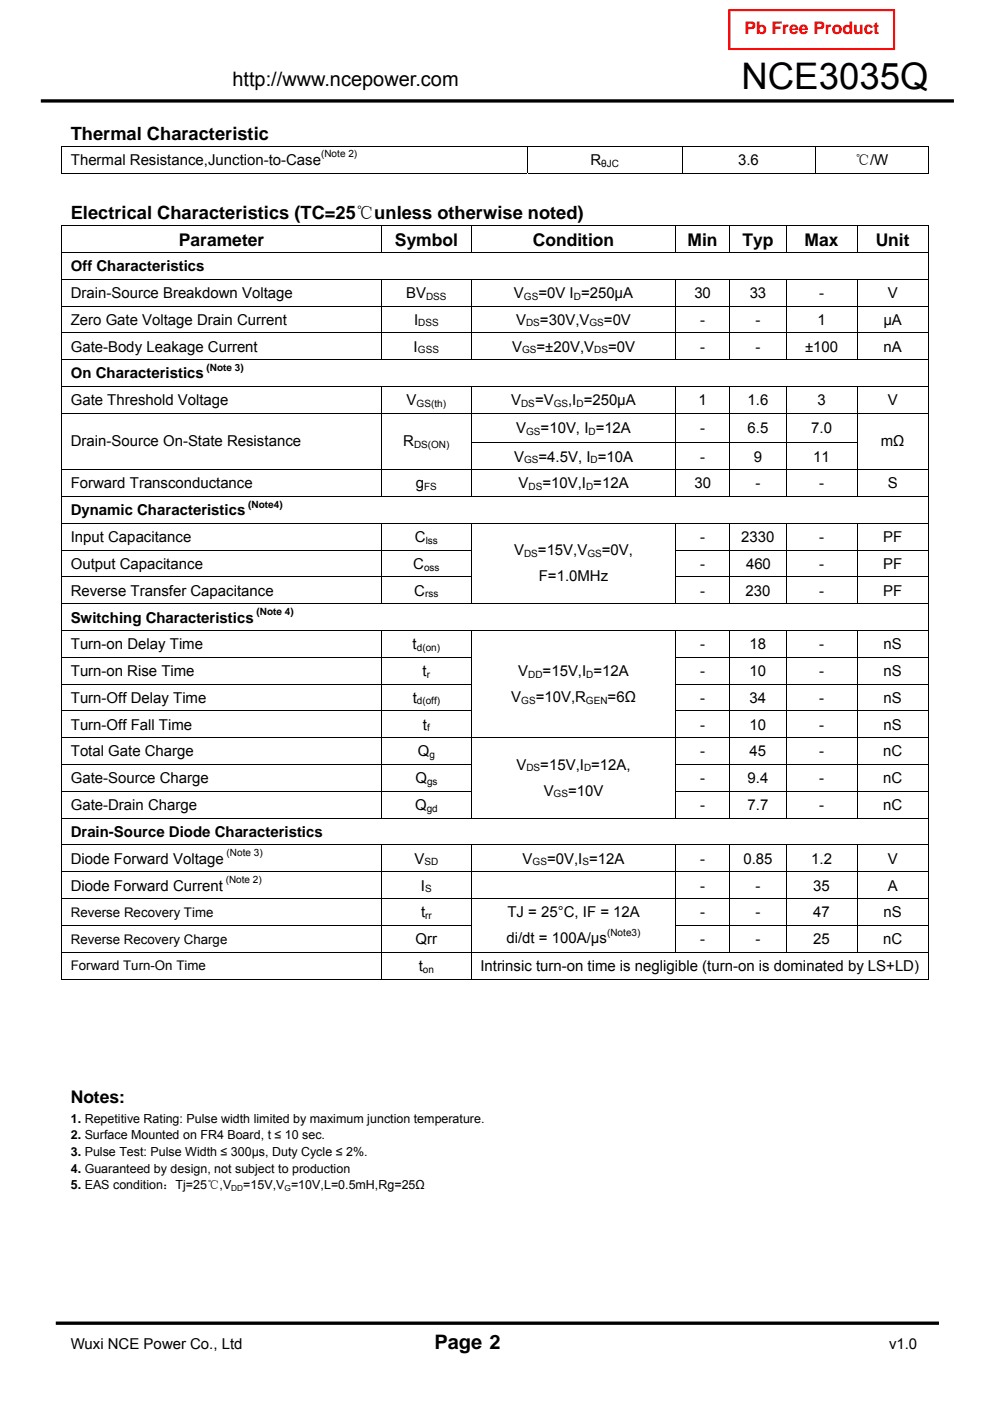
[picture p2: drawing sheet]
<svg xmlns="http://www.w3.org/2000/svg" width="210mm" height="297mm" viewBox="0 0 210 297" stroke-linecap="round" stroke-linejoin="round" font-family="sans-serif">
<defs><g id="words">
<text font-size="7.8" x="157.3" y="18.9">NCE3035Q</text>
<g font-size="4.2">
<text x="49.3" y="18.3">http://www.ncepower.com</text>
<text x="92.2" y="286.1">Page 2</text>
</g>
<g font-size="3.9">
<text x="15" y="29.6">Thermal Characteristic</text>
<text x="15" y="46.5">Electrical Characteristics (TC=25℃unless otherwise noted)</text>
</g>
<text font-size="3.7" fill="#f00" x="157.9" y="7.1">Pb Free Product</text>
<g font-size="3.7">
<text x="38" y="52.1">Parameter</text>
<text x="83.8" y="52.1">Symbol</text>
<text x="113" y="52.1">Condition</text>
<text x="145.8" y="52.1">Min</text>
<text x="157.5" y="52.1">Typ</text>
<text x="170.7" y="52.1">Max</text>
<text x="185.7" y="52.1">Unit</text>
<text x="15" y="233.9">Notes:</text>
</g>
<g font-size="3.2">
<text x="15" y="34.9">Thermal Resistance,Junction-to-Case</text>
<text x="125.2" y="34.9">R</text>
<text x="156.6" y="34.9">3.6</text>
<text x="181.4" y="34.9">℃/W</text>
<text x="15" y="57.5">Off Characteristics</text>
<text x="15" y="63.2">Drain-Source Breakdown Voltage</text>
<text x="86.2" y="63.2">BV</text>
<text x="109" y="63.2">V</text>
<text x="114.2" y="63.2">=0V I =250μA</text>
<text x="147.3" y="63.2">30</text>
<text x="159" y="63.2">33</text>
<text x="173.7" y="63.2">-</text>
<text x="188.3" y="63.2">V</text>
<text x="15" y="68.9">Zero Gate Voltage Drain Current</text>
<text x="87.8" y="68.9">I</text>
<text x="109.5" y="68.9">V</text>
<text x="114.5" y="68.9">=30V,V</text>
<text x="128.1" y="68.9">=0V</text>
<text x="148.5" y="68.9">-</text>
<text x="160.2" y="68.9">-</text>
<text x="173.4" y="68.9">1</text>
<text x="187.4" y="68.9">μA</text>
<text x="15" y="74.5">Gate-Body Leakage Current</text>
<text x="87.7" y="74.5">I</text>
<text x="108.6" y="74.5">V</text>
<text x="113.8" y="74.5">=±20V,V</text>
<text x="129" y="74.5">=0V</text>
<text x="148.5" y="74.5">-</text>
<text x="160.2" y="74.5">-</text>
<text x="170.7" y="74.5">±100</text>
<text x="187.4" y="74.5">nA</text>
<text x="15" y="80.2">On Characteristics</text>
<text x="15" y="85.9">Gate Threshold Voltage</text>
<text x="86.2" y="85.9">V</text>
<text x="108.4" y="85.9">V</text>
<text x="113.5" y="85.9">=V</text>
<text x="120.5" y="85.9">,I =250μA</text>
<text x="148.1" y="85.9">1</text>
<text x="158.6" y="85.9">1.6</text>
<text x="173.4" y="85.9">3</text>
<text x="188.3" y="85.9">V</text>
<text x="15" y="94.6">Drain-Source On-State Resistance</text>
<text x="85.5" y="94.6">R</text>
<text x="109.5" y="91.9">V</text>
<text x="114.7" y="91.9">=10V, I =12A</text>
<text x="148.5" y="91.9">-</text>
<text x="158.6" y="91.9">6.5</text>
<text x="172.1" y="91.9">7.0</text>
<text x="186.8" y="94.6">mΩ</text>
<text x="109" y="97.9">V</text>
<text x="114.2" y="97.9">=4.5V, I =10A</text>
<text x="148.5" y="97.9">-</text>
<text x="159.9" y="97.9">9</text>
<text x="172.5" y="97.9">11</text>
<text x="15" y="103.6">Forward Transconductance</text>
<text x="88.2" y="103.6">g</text>
<text x="110" y="103.6">V</text>
<text x="115" y="103.6">=10V,I =12A</text>
<text x="147.3" y="103.6">30</text>
<text x="160.3" y="103.6">-</text>
<text x="173.8" y="103.6">-</text>
<text x="188.3" y="103.6">S</text>
<text x="15" y="109.3">Dynamic Characteristics</text>
<text x="15" y="114.9">Input Capacitance</text>
<text x="88" y="114.9">C</text>
<text x="109" y="117.7">V</text>
<text x="114.1" y="117.8">=15V,V</text>
<text x="127.7" y="117.8">=0V,</text>
<text x="148.5" y="114.9">-</text>
<text x="157.2" y="114.9">2330</text>
<text x="173.7" y="114.9">-</text>
<text x="187.3" y="114.9">PF</text>
<text x="15" y="120.6">Output Capacitance</text>
<text x="87.7" y="120.6">C</text>
<text x="114.3" y="123.3">F=1.0MHz</text>
<text x="148.5" y="120.6">-</text>
<text x="158.2" y="120.6">460</text>
<text x="173.7" y="120.6">-</text>
<text x="187.3" y="120.6">PF</text>
<text x="15" y="126.3">Reverse Transfer Capacitance</text>
<text x="15" y="132">Switching Characteristics</text>
<text x="87.9" y="126.3">C</text>
<text x="148.5" y="126.3">-</text>
<text x="158.1" y="126.3">230</text>
<text x="173.7" y="126.3">-</text>
<text x="187.3" y="126.3">PF</text>
<text x="15" y="137.6">Turn-on Delay Time</text>
<text x="87.5" y="137.6">t</text>
<text x="148.5" y="137.6">-</text>
<text x="159" y="137.6">18</text>
<text x="173.7" y="137.6">-</text>
<text x="187.4" y="137.6">nS</text>
<text x="15" y="143.3">Turn-on Rise Time</text>
<text x="89.6" y="143.3">t</text>
<text x="109.9" y="143.3">V</text>
<text x="115.1" y="143.3">=15V,I =12A</text>
<text x="148.5" y="143.3">-</text>
<text x="159" y="143.3">10</text>
<text x="173.7" y="143.3">-</text>
<text x="187.4" y="143.3">nS</text>
<text x="15" y="149">Turn-Off Delay Time</text>
<text x="87.5" y="149">t</text>
<text x="108.4" y="148.8">V</text>
<text x="113.6" y="148.8">=10V,R</text>
<text x="128.9" y="148.8">=6Ω</text>
<text x="148.5" y="149">-</text>
<text x="159" y="149">34</text>
<text x="173.7" y="149">-</text>
<text x="187.4" y="149">nS</text>
<text x="15" y="154.7">Turn-Off Fall Time</text>
<text x="89.7" y="154.7">t</text>
<text x="148.5" y="154.7">-</text>
<text x="159" y="154.7">10</text>
<text x="173.7" y="154.7">-</text>
<text x="187.4" y="154.7">nS</text>
<text x="15" y="160.4">Total Gate Charge</text>
<text x="88.6" y="160.4">Q</text>
<text x="148.5" y="160.4">-</text>
<text x="159" y="160.4">45</text>
<text x="173.7" y="160.4">-</text>
<text x="187.3" y="160.4">nC</text>
<text x="15" y="166">Gate-Source Charge</text>
<text x="88.1" y="166">Q</text>
<text x="109.5" y="163.2">V</text>
<text x="114.6" y="163.2">=15V,I =12A,</text>
<text x="148.5" y="166">-</text>
<text x="158.6" y="166">9.4</text>
<text x="173.7" y="166">-</text>
<text x="187.3" y="166">nC</text>
<text x="15" y="171.7">Gate-Drain Charge</text>
<text x="88" y="171.7">Q</text>
<text x="115.3" y="168.7">V</text>
<text x="120.5" y="168.7">=10V</text>
<text x="148.5" y="171.7">-</text>
<text x="158.6" y="171.7">7.7</text>
<text x="173.7" y="171.7">-</text>
<text x="187.3" y="171.7">nC</text>
<text x="15" y="177.4">Drain-Source Diode Characteristics</text>
<text x="15" y="183.1">Diode Forward Voltage</text>
<text x="87.9" y="183.1">V</text>
<text x="110.9" y="183.1">V</text>
<text x="116" y="183.1">=0V,I =12A</text>
<text x="148.5" y="183.1">-</text>
<text x="157.7" y="183.1">0.85</text>
<text x="172.1" y="183.1">1.2</text>
<text x="188.3" y="183.1">V</text>
<text x="15" y="188.8">Diode Forward Current</text>
<text x="89.3" y="188.8">I</text>
<text x="148.5" y="188.8">-</text>
<text x="160.2" y="188.8">-</text>
<text x="172.5" y="188.8">35</text>
<text x="188.3" y="188.8">A</text>
<text x="89.3" y="194.5">t</text>
<text x="107.6" y="194.5">TJ = 25°C, IF = 12A</text>
<text x="148.5" y="194.5">-</text>
<text x="160.2" y="194.5">-</text>
<text x="172.5" y="194.5">47</text>
<text x="187.4" y="194.5">nS</text>
<text x="88.1" y="200.2">Qrr</text>
<text x="107.4" y="200">di/dt = 100A/μs</text>
<text x="148.5" y="200.2">-</text>
<text x="160.2" y="200.2">-</text>
<text x="172.5" y="200.2">25</text>
<text x="187.3" y="200.2">nC</text>
<text x="88.8" y="205.9">t</text>
<text x="101.9" y="205.9">Intrinsic turn-on time is negligible (turn-on is dominated by LS+LD)</text>
<text x="15" y="286.1">Wuxi NCE Power Co., Ltd</text>
<text x="188.6" y="286.1">v1.0</text>
</g>
<g font-size="2.8">
<text x="15" y="194.3">Reverse Recovery Time</text>
<text x="15" y="200">Reverse Recovery Charge</text>
<text x="15" y="205.8">Forward Turn-On Time</text>
</g>
<g font-size="2.6">
<text x="15" y="238">1. Repetitive Rating: Pulse width limited by maximum junction temperature.</text>
<text x="15" y="241.6">2. Surface Mounted on FR4 Board, t ≤ 10 sec.</text>
<text x="15" y="245.1">3. Pulse Test: Pulse Width ≤ 300μs, Duty Cycle ≤ 2%.</text>
<text x="15" y="248.6">4. Guaranteed by design, not subject to production</text>
<text x="15" y="252.2">5. EAS condition：Tj=25℃,V</text>
<text x="51.6" y="252.2">=15V,V =10V,L=0.5mH,Rg=25Ω</text>
</g>
<g font-size="2.1">
<text x="68.1" y="33.4">(Note 2)</text>
<text x="127.5" y="35.3">θJC</text>
<text x="90.4" y="63.5">DSS</text>
<text x="111.1" y="63.5">GS</text>
<text x="121.7" y="63.5">D</text>
<text x="88.7" y="69.2">DSS</text>
<text x="111.6" y="69.2">DS</text>
<text x="125" y="69.2">GS</text>
<text x="88.6" y="74.9">GSS</text>
<text x="110.7" y="74.9">GS</text>
<text x="126" y="74.9">DS</text>
<text x="43.8" y="78.7">(Note 3)</text>
<text x="88.4" y="86.3">GS(th)</text>
<text x="110.5" y="86.3">DS</text>
<text x="117.5" y="86.3">GS</text>
<text x="122.3" y="86.3">D</text>
<text x="87.8" y="95">DS(ON)</text>
<text x="111.6" y="92.2">GS</text>
<text x="124.8" y="92.2">D</text>
<text x="111.1" y="98.2">GS</text>
<text x="125.3" y="98.2">D</text>
<text x="52.6" y="107.7">(Note4)</text>
<text x="90" y="103.9">FS</text>
<text x="112.1" y="103.9">DS</text>
<text x="124.3" y="103.9">D</text>
<text x="90.3" y="115.3">lss</text>
<text x="111.1" y="118.1">DS</text>
<text x="124.6" y="118.1">GS</text>
<text x="89.9" y="121">oss</text>
<text x="54.4" y="130.4">(Note 4)</text>
<text x="90.2" y="126.6">rss</text>
<text x="88.4" y="138">d(on)</text>
<text x="90.5" y="143.7">r</text>
<text x="112" y="143.7">DD</text>
<text x="124.4" y="143.7">D</text>
<text x="88.4" y="149.4">d(off)</text>
<text x="110.6" y="149.2">GS</text>
<text x="124.3" y="149.2">GEN</text>
<text x="90.6" y="155">f</text>
<text x="91.1" y="160.7">g</text>
<text x="90.6" y="166.4">gs</text>
<text x="111.7" y="163.6">DS</text>
<text x="123.9" y="163.6">D</text>
<text x="90.5" y="172.1">gd</text>
<text x="117.4" y="169.1">GS</text>
<text x="48" y="181.5">(Note 3)</text>
<text x="90" y="183.5">SD</text>
<text x="113" y="183.5">GS</text>
<text x="123.5" y="183.5">S</text>
<text x="47.9" y="187.2">(Note 2)</text>
<text x="90.2" y="189.2">S</text>
<text x="90.2" y="194.8">rr</text>
<text x="128.8" y="198.4">(Note3)</text>
<text x="89.7" y="206.3">on</text>
</g>
<g font-size="1.8">
<text x="49.1" y="252.5">DD</text>
<text x="60.3" y="252.5">G</text>
</g>
</g></defs>
<path d="M8.7 21.4h193.6M11.8 280.5h187.4" fill="none" stroke="#000" stroke-width=".71" stroke-linecap="butt"/>
<path d="M154.7 2.1h34.9v8.3h-34.9z" fill="none" stroke="#f00" stroke-width=".44"/>
<path d="M13 30.9h.2v.2h-.2zM196.8 30.9h.2v.2h-.2zM196.8 36.6h.2v.2h-.2zM13 47.8h.2v.1h-.2zM196.8 47.8h.2v.1h-.2zM13 93.8h.2v.2h-.2zM80.8 93.8h.2v.2h-.2zM196.8 93.8h.2v.2h-.2zM196.8 207.5h.2v.2h-.2z" fill="#000"/>
<g fill="none" stroke="#000" stroke-width=".21">
<path d="M13 31h184M13 36.7h98.8M13.1 31.1v5.7M111.8 31.1v5.7M111.9 36.7h32.7M144.7 31.1v5.7M144.8 36.7h28M172.9 31.1v5.7M173 36.7h23.8M196.9 31.1v5.7M13 47.9h184M13 53.5h184"/>
<path d="M13 59.2h184M13.1 47.9v5.5M13.1 53.6v5.5M13.1 59.3v5.5M80.9 47.9v5.5M80.9 59.3v5.5M100 47.9v5.5M100 59.3v5.5M143.3 47.9v5.5M143.3 59.3v5.5M154.7 47.9v5.5M154.7 59.3v5.5"/>
<path d="M166.8 47.9v5.5M166.8 59.3v5.5M181.8 47.9v5.5M181.8 59.3v5.5M196.9 47.9v5.5M196.9 53.6v5.5M196.9 59.3v5.5M13 64.9h184M13 70.6h184M13 76.2h184M13.1 65v5.5M13.1 70.7v5.5"/>
<path d="M13.1 76.3v5.6M80.9 65v5.5M80.9 70.7v5.5M100 65v5.5M100 70.7v5.5M143.3 65v5.5M143.3 70.7v5.5M154.7 65v5.5M154.7 70.7v5.5M166.8 65v5.5M166.8 70.7v5.5M181.8 65v5.5"/>
<path d="M181.8 70.7v5.5M196.9 65v5.5M196.9 70.7v5.5M196.9 76.3v5.6M13 81.9h184M13 87.6h184M13 99.6h184M13.1 82v5.5M13.1 87.7v6.1M13.1 94v5.5M13.1 99.7v5.5M80.9 82v5.5"/>
<path d="M80.9 87.7v6.1M80.9 94v5.5M80.9 99.7v5.5M99.9 93.9h82M100 82v5.5M100 87.7v6.1M100 94v5.5M100 99.7v5.5M143.3 82v5.5M143.3 87.7v6.1M143.3 94v5.5M143.3 99.7v5.5"/>
<path d="M154.7 82v5.5M154.7 87.7v6.1M154.7 94v5.5M154.7 99.7v5.5M166.8 82v5.5M166.8 87.7v6.1M166.8 94v5.5M166.8 99.7v5.5M181.8 82v5.5M181.8 87.7v6.1M181.8 94v5.5M181.8 99.7v5.5"/>
<path d="M196.9 82v5.5M196.9 87.7v6.1M196.9 94v5.5M196.9 99.7v5.5M13 105.3h184M13 111h184M13 116.6h87.1M13.1 105.4v5.5M13.1 111v5.6M13.1 116.7v5.5M80.9 111v5.6M80.9 116.7v5.5"/>
<path d="M100 111v5.6M100 116.7v5.5M143.3 116.6h53.7M143.3 111v5.6M143.3 116.7v5.5M154.7 111v5.6M154.7 116.7v5.5M166.8 111v5.6M166.8 116.7v5.5M181.8 111v5.6M181.8 116.7v5.5M196.9 105.4v5.5"/>
<path d="M196.9 111v5.6M196.9 116.7v5.5M13 122.3h87.1M13 128h184M13 133.7h184M13 139.4h87.1M13.1 122.4v5.5M13.1 128.1v5.5M13.1 133.8v5.5M13.1 139.4v5.5M80.9 122.4v5.5M80.9 133.8v5.5"/>
<path d="M80.9 139.4v5.5M100 122.4v5.5M100 133.8v5.5M100 139.4v5.5M143.3 122.3h53.7M143.3 139.4h53.7M143.3 122.4v5.5M143.3 133.8v5.5M143.3 139.4v5.5M154.7 122.4v5.5M154.7 133.8v5.5M154.7 139.4v5.5"/>
<path d="M166.8 122.4v5.5M166.8 133.8v5.5M166.8 139.4v5.5M181.8 122.4v5.5M181.8 133.8v5.5M181.8 139.4v5.5M196.9 122.4v5.5M196.9 128.1v5.5M196.9 133.8v5.5M196.9 139.4v5.5M13 145h87.1M13 150.7h87.1"/>
<path d="M13 156.4h184M13.1 145.1v5.5M13.1 150.8v5.5M13.1 156.5v5.5M80.9 145.1v5.5M80.9 150.8v5.5M80.9 156.5v5.5M100 145.1v5.5M100 150.8v5.5M100 156.5v5.5M143.3 145h53.7M143.3 150.7h53.7"/>
<path d="M143.3 145.1v5.5M143.3 150.8v5.5M143.3 156.5v5.5M154.7 145.1v5.5M154.7 150.8v5.5M154.7 156.5v5.5M166.8 145.1v5.5M166.8 150.8v5.5M166.8 156.5v5.5M181.8 145.1v5.5M181.8 150.8v5.5M181.8 156.5v5.5"/>
<path d="M196.9 145.1v5.5M196.9 150.8v5.5M196.9 156.5v5.5M13 162.1h87.1M13 167.8h87.1M13 173.4h184M13 179.1h184M13.1 162.2v5.5M13.1 167.9v5.5M13.1 173.5v5.5M13.1 179.2v5.6M80.9 162.2v5.5"/>
<path d="M80.9 167.9v5.5M80.9 179.2v5.6M100 162.2v5.5M100 167.9v5.5M100 179.2v5.6M143.3 162.1h53.7M143.3 167.8h53.7M143.3 162.2v5.5M143.3 167.9v5.5M143.3 179.2v5.6M154.7 162.2v5.5M154.7 167.9v5.5"/>
<path d="M154.7 179.2v5.6M166.8 162.2v5.5M166.8 167.9v5.5M166.8 179.2v5.6M181.8 162.2v5.5M181.8 167.9v5.5M181.8 179.2v5.6M196.9 162.2v5.5M196.9 167.9v5.5M196.9 173.5v5.5M196.9 179.2v5.6M13 184.8h184"/>
<path d="M13 190.5h184M13 196.2h87.1M13.1 184.9v5.5M13.1 190.6v5.5M13.1 196.3v5.6M80.9 184.9v5.5M80.9 190.6v5.5M80.9 196.3v5.6M100 184.9v5.5M100 190.6v5.5M100 196.3v5.6M143.3 196.2h53.7"/>
<path d="M143.3 184.9v5.5M143.3 190.6v5.5M143.3 196.3v5.6M154.7 184.9v5.5M154.7 190.6v5.5M154.7 196.3v5.6M166.8 184.9v5.5M166.8 190.6v5.5M166.8 196.3v5.6M181.8 184.9v5.5M181.8 190.6v5.5M181.8 196.3v5.6"/>
<path d="M196.9 184.9v5.5M196.9 190.6v5.5M196.9 196.3v5.6M13 202h184M13 207.6h67.8M13.1 202v5.7M80.9 202v5.7M81 207.6h18.9M100 202v5.7M100.1 207.6h96.7M196.9 202v5.7"/>
</g>
<use href="#words"/>
</svg>
